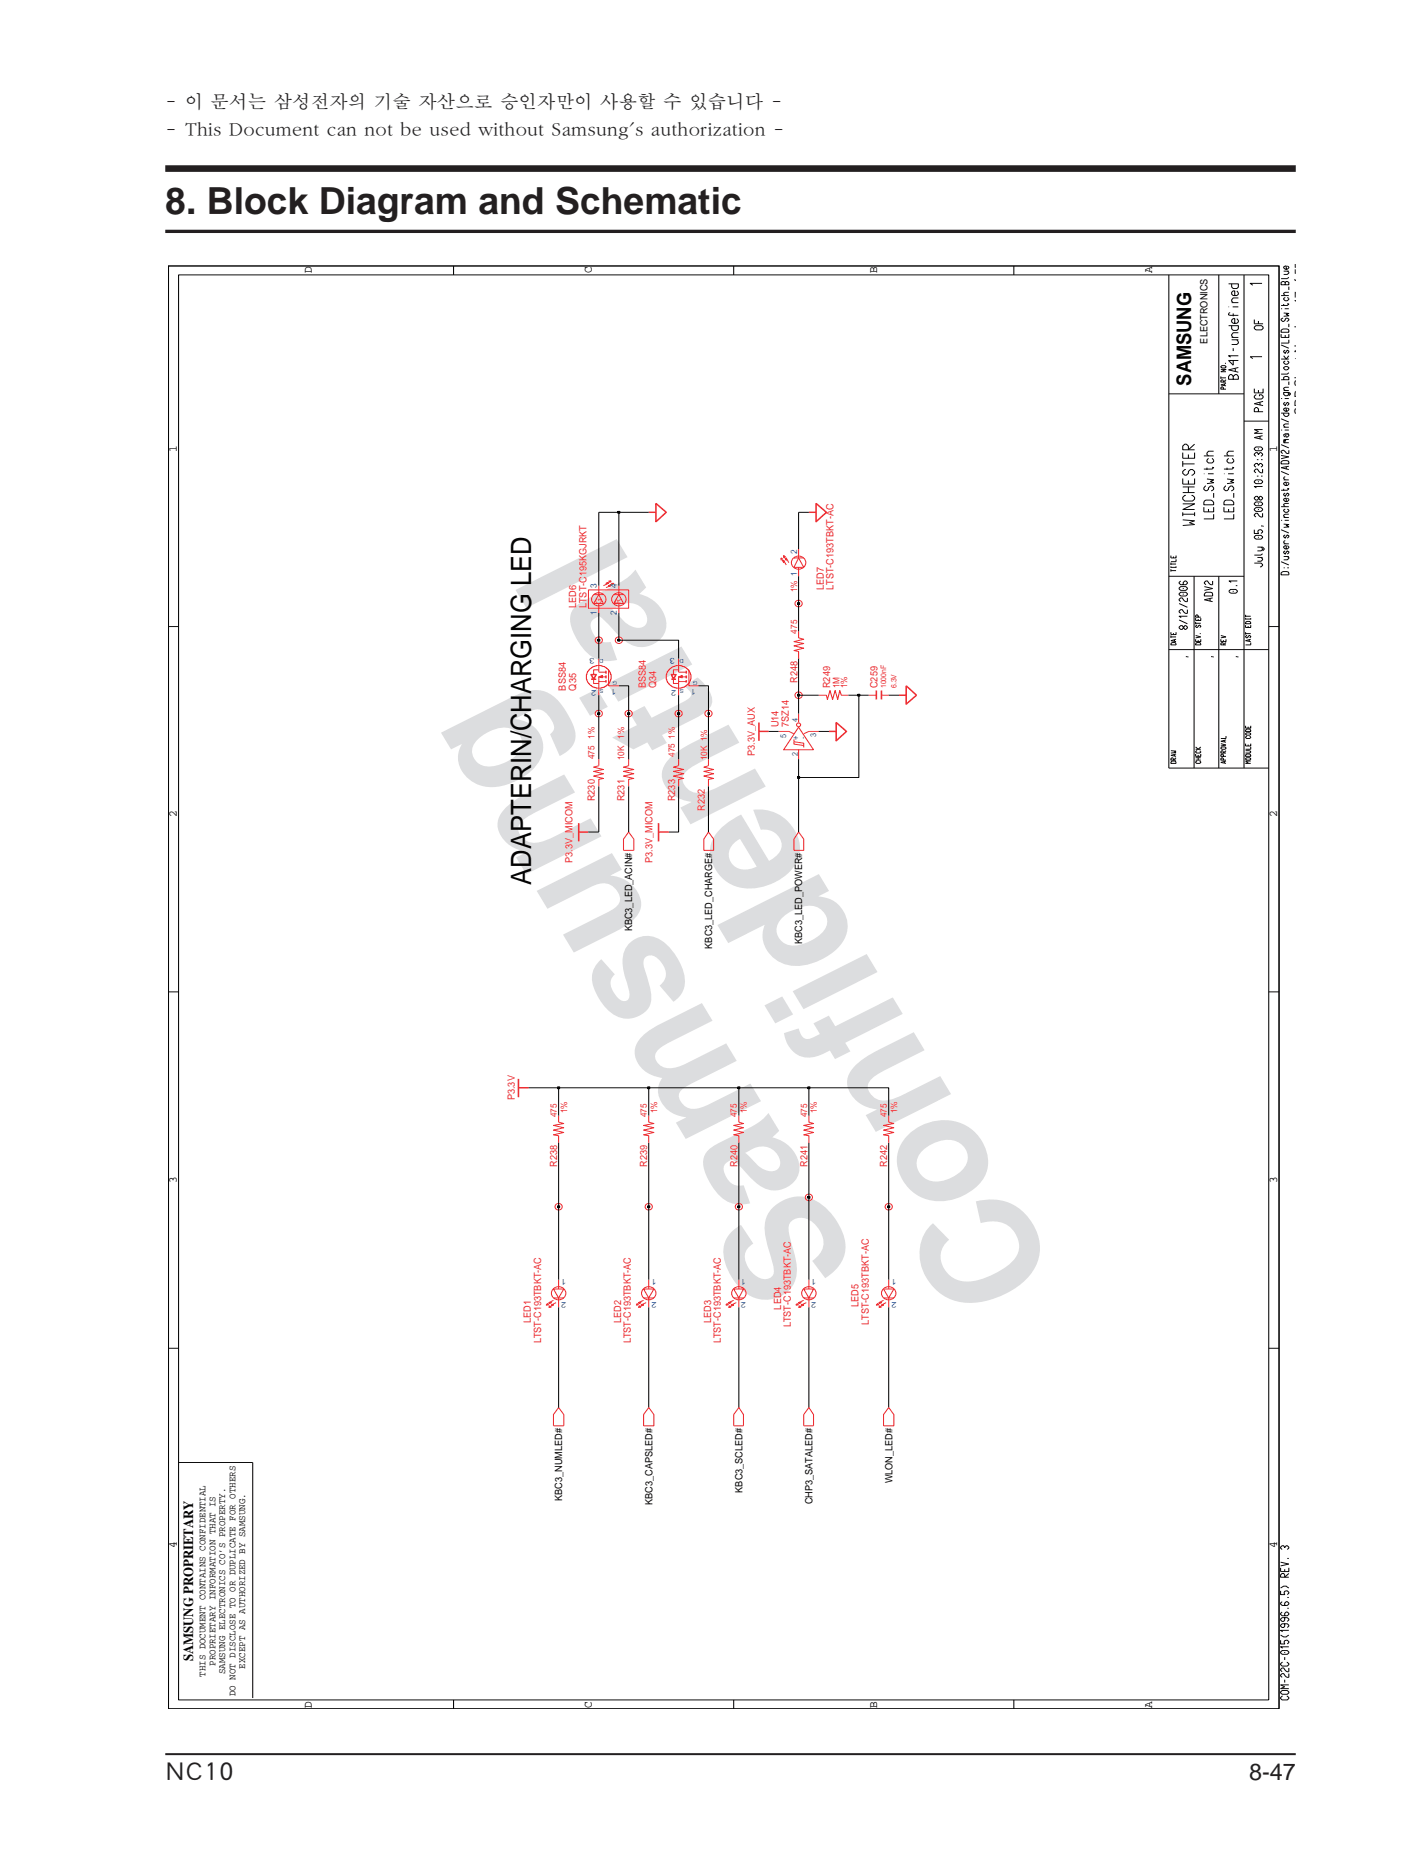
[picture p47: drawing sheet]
<svg xmlns="http://www.w3.org/2000/svg" width="216mm" height="280mm" viewBox="0 0 216 280" stroke-linecap="round" stroke-linejoin="round" font-family="sans-serif">
<defs><g id="words">
<g font-size="23.9" fill="#dcdddf">
<text x="130.2" y="191.6" transform="rotate(-121 130.2 191.6)">Samsung</text>
<text x="160.3" y="192.7" transform="rotate(-121 160.3 192.7)">Confidential</text>
</g>
<text font-size="5.6" fill="#231f20" x="25" y="32.3">8. Block Diagram and Schematic</text>
<text font-size="4.2" fill="#030303" x="80.4" y="133.8" transform="rotate(-90 80.4 133.8)">ADAPTERIN/CHARGING LED</text>
<g font-size="3.5" fill="#231f20">
<text x="25" y="269">NC10</text>
<text x="188.9" y="269.2">8-47</text>
</g>
<text font-size="3" fill="#030303" x="180.2" y="58.3" transform="rotate(-90 180.2 58.3)">SAMSUNG</text>
<g font-size="2.8" fill="#231f20">
<text x="25" y="16.3">- 이 문서는 삼성전자의 기술 자산으로 승인자만이 사용할 수 있습니다 -</text>
<text x="25" y="20.5">- This Document can not be used without Samsung's authorization -</text>
</g>
<text font-size="2.1" fill="#030303" x="29.2" y="251.3" transform="rotate(-90 29.2 251.3)">SAMSUNG PROPRIETARY</text>
<text font-size="1.9" fill="#231f20" x="197.2" y="62.7" transform="rotate(-90 197.2 62.7)">SRP Sheet Number: 47 of 55</text>
<g font-size="1.8" fill="#030303">
<text x="47.2" y="41.4" transform="rotate(-90 47.2 41.4)">D</text>
<text x="89.5" y="41.4" transform="rotate(-90 89.5 41.4)">C</text>
<text x="132.7" y="41.4" transform="rotate(-90 132.7 41.4)">B</text>
<text x="174.3" y="41.4" transform="rotate(-90 174.3 41.4)">A</text>
<text x="26.7" y="68.3" transform="rotate(-90 26.7 68.3)">1</text>
<text x="193.2" y="68.3" transform="rotate(-90 193.2 68.3)">1</text>
<text x="26.7" y="123.6" transform="rotate(-90 26.7 123.6)">2</text>
<text x="193.2" y="123.6" transform="rotate(-90 193.2 123.6)">2</text>
<text x="26.7" y="178.9" transform="rotate(-90 26.7 178.9)">3</text>
<text x="193.2" y="178.9" transform="rotate(-90 193.2 178.9)">3</text>
<text x="26.7" y="234.2" transform="rotate(-90 26.7 234.2)">4</text>
<text x="193.2" y="234.2" transform="rotate(-90 193.2 234.2)">4</text>
<text x="47.2" y="258.4" transform="rotate(-90 47.2 258.4)">D</text>
<text x="89.5" y="258.4" transform="rotate(-90 89.5 258.4)">C</text>
<text x="132.7" y="258.4" transform="rotate(-90 132.7 258.4)">B</text>
<text x="174.3" y="258.4" transform="rotate(-90 174.3 258.4)">A</text>
</g>
<g font-size="1.5" fill="#030303">
<text x="182.6" y="52" transform="rotate(-90 182.6 52)">ELECTRONICS</text>
<text x="95.6" y="140.9" transform="rotate(-90 95.6 140.9)">KBC3_LED_ACIN#</text>
<text x="107.7" y="143.5" transform="rotate(-90 107.7 143.5)">KBC3_LED_CHARGE#</text>
<text x="121.3" y="142.8" transform="rotate(-90 121.3 142.8)">KBC3_LED_POWER#</text>
<text x="85" y="227" transform="rotate(-90 85 227)">KBC3_NUMLED#</text>
<text x="98.7" y="227.6" transform="rotate(-90 98.7 227.6)">KBC3_CAPSLED#</text>
<text x="112.3" y="225.8" transform="rotate(-90 112.3 225.8)">KBC3_SCLED#</text>
<text x="122.9" y="227.6" transform="rotate(-90 122.9 227.6)">CHP3_SATALED#</text>
<text x="135" y="224.4" transform="rotate(-90 135 224.4)">WLON_LED#</text>
<text x="31.1" y="253.7" transform="rotate(-90 31.1 253.7)">THIS DOCUMENT CONTAINS CONFIDENTIAL</text>
<text x="32.6" y="252" transform="rotate(-90 32.6 252)">PROPRIETARY INFORMATION THAT IS</text>
<text x="34.1" y="253.2" transform="rotate(-90 34.1 253.2)">SAMSUNG ELECTRONICS CO’S PROPERTY.</text>
<text x="35.6" y="256.6" transform="rotate(-90 35.6 256.6)">DO NOT DISCLOSE TO OR DUPLICATE FOR OTHERS</text>
<text x="37.1" y="252.4" transform="rotate(-90 37.1 252.4)">EXCEPT AS AUTHORIZED BY SAMSUNG.</text>
</g>
<g font-size="1.5" fill="#ee292e">
<text x="124.6" y="89.2" transform="rotate(-90 124.6 89.2)">LED7</text>
<text x="126.1" y="89.2" transform="rotate(-90 126.1 89.2)">LTST-C193TBKT-AC</text>
<text x="87.1" y="92" transform="rotate(-90 87.1 92)">LED6</text>
<text x="88.7" y="92" transform="rotate(-90 88.7 92)">LTST-C195KGJRKT</text>
<text x="85.6" y="104.5" transform="rotate(-90 85.6 104.5)">BSS84</text>
<text x="87.2" y="104.5" transform="rotate(-90 87.2 104.5)">Q35</text>
<text x="97.7" y="104.1" transform="rotate(-90 97.7 104.1)">BSS84</text>
<text x="99.2" y="104.1" transform="rotate(-90 99.2 104.1)">Q34</text>
<text x="120.6" y="103.3" transform="rotate(-90 120.6 103.3)">R248</text>
<text x="125.6" y="104.1" transform="rotate(-90 125.6 104.1)">R249</text>
<text x="132.7" y="104.1" transform="rotate(-90 132.7 104.1)">C259</text>
<text x="117.8" y="110" transform="rotate(-90 117.8 110)">U14</text>
<text x="119.3" y="110" transform="rotate(-90 119.3 110)">7SZ14</text>
<text x="114.2" y="114.3" transform="rotate(-90 114.2 114.3)">P3.3V_AUX</text>
<text x="90" y="121.2" transform="rotate(-90 90 121.2)">R230</text>
<text x="94.5" y="121.2" transform="rotate(-90 94.5 121.2)">R231</text>
<text x="102.1" y="121.2" transform="rotate(-90 102.1 121.2)">R233</text>
<text x="106.6" y="122.6" transform="rotate(-90 106.6 122.6)">R232</text>
<text x="86.6" y="130.5" transform="rotate(-90 86.6 130.5)">P3.3V_MICOM</text>
<text x="98.7" y="130.5" transform="rotate(-90 98.7 130.5)">P3.3V_MICOM</text>
<text x="77.9" y="166.4" transform="rotate(-90 77.9 166.4)">P3.3V</text>
<text x="84.3" y="176.5" transform="rotate(-90 84.3 176.5)">R238</text>
<text x="97.9" y="176.5" transform="rotate(-90 97.9 176.5)">R239</text>
<text x="111.5" y="176.5" transform="rotate(-90 111.5 176.5)">R240</text>
<text x="122.1" y="176.5" transform="rotate(-90 122.1 176.5)">R241</text>
<text x="134.2" y="176.5" transform="rotate(-90 134.2 176.5)">R242</text>
<text x="129.8" y="197.7" transform="rotate(-90 129.8 197.7)">LED5</text>
<text x="80.3" y="200.2" transform="rotate(-90 80.3 200.2)">LED1</text>
<text x="81.9" y="203.2" transform="rotate(-90 81.9 203.2)">LTST-C193TBKT-AC</text>
<text x="93.9" y="200.2" transform="rotate(-90 93.9 200.2)">LED2</text>
<text x="95.4" y="203.2" transform="rotate(-90 95.4 203.2)">LTST-C193TBKT-AC</text>
<text x="107.6" y="200.2" transform="rotate(-90 107.6 200.2)">LED3</text>
<text x="109" y="203.2" transform="rotate(-90 109 203.2)">LTST-C193TBKT-AC</text>
<text x="118.2" y="198.1" transform="rotate(-90 118.2 198.1)">LED4</text>
<text x="119.6" y="200.8" transform="rotate(-90 119.6 200.8)">LTST-C193TBKT-AC</text>
<text x="131.4" y="200.4" transform="rotate(-90 131.4 200.4)">LTST-C193TBKT-AC</text>
</g>
<g font-size="1.4" fill="#2859a8">
<text x="120.6" y="83.7" transform="rotate(-90 120.6 83.7)">2</text>
<text x="90.3" y="88.9" transform="rotate(-90 90.3 88.9)">3</text>
<text x="93.3" y="88.9" transform="rotate(-90 93.3 88.9)">4</text>
<text x="90.3" y="93.1" transform="rotate(-90 90.3 93.1)">1</text>
<text x="93.3" y="93.1" transform="rotate(-90 93.3 93.1)">2</text>
</g>
<g font-size="1.4" fill="#ee292e">
<text x="120.6" y="89.6" transform="rotate(-90 120.6 89.6)">1% 1</text>
<text x="120.6" y="95.8" transform="rotate(-90 120.6 95.8)">475</text>
<text x="127" y="104.1" transform="rotate(-90 127 104.1)">1M</text>
<text x="128.1" y="104.1" transform="rotate(-90 128.1 104.1)">1%</text>
<text x="89.9" y="111.8" transform="rotate(-90 89.9 111.8)">1%</text>
<text x="94.4" y="111.8" transform="rotate(-90 94.4 111.8)">1%</text>
<text x="102.1" y="111.8" transform="rotate(-90 102.1 111.8)">1%</text>
<text x="89.9" y="114.8" transform="rotate(-90 89.9 114.8)">475</text>
<text x="94.4" y="115" transform="rotate(-90 94.4 115)">10K</text>
<text x="102.1" y="114.5" transform="rotate(-90 102.1 114.5)">475</text>
<text x="107" y="115" transform="rotate(-90 107 115)">10K 1%</text>
<text x="84.2" y="169" transform="rotate(-90 84.2 169)">475</text>
<text x="85.8" y="168.4" transform="rotate(-90 85.8 168.4)">1%</text>
<text x="97.8" y="169" transform="rotate(-90 97.8 169)">475</text>
<text x="99.4" y="168.4" transform="rotate(-90 99.4 168.4)">1%</text>
<text x="111.5" y="169" transform="rotate(-90 111.5 169)">475</text>
<text x="113" y="168.4" transform="rotate(-90 113 168.4)">1%</text>
<text x="122.1" y="169" transform="rotate(-90 122.1 169)">475</text>
<text x="123.5" y="168.4" transform="rotate(-90 123.5 168.4)">1%</text>
<text x="134.1" y="169" transform="rotate(-90 134.1 169)">475</text>
<text x="135.7" y="168.4" transform="rotate(-90 135.7 168.4)">1%</text>
</g>
<g font-size="1.2" fill="#ee292e">
<text x="91" y="91.3" transform="rotate(-90 91 91.3)">G</text>
<text x="93.9" y="91.3" transform="rotate(-90 93.9 91.3)">R</text>
</g>
<g font-size="1.2" fill="#2859a8">
<text x="89.9" y="99.6" transform="rotate(-180 89.9 99.6)">3</text>
<text x="102.1" y="99.6" transform="rotate(-180 102.1 99.6)">3</text>
<text x="90.2" y="104.4" transform="rotate(-180 90.2 104.4)">2</text>
<text x="93.2" y="104.3" transform="rotate(-180 93.2 104.3)">1</text>
<text x="102.3" y="104.4" transform="rotate(-180 102.3 104.4)">2</text>
<text x="105.3" y="104.3" transform="rotate(-180 105.3 104.3)">1</text>
<text x="118.9" y="111.6" transform="rotate(-90 118.9 111.6)">5</text>
<text x="120.7" y="109.1" transform="rotate(-90 120.7 109.1)">4</text>
<text x="120.7" y="111.9" transform="rotate(-90 120.7 111.9)">+</text>
<text x="121.9" y="111.8" transform="rotate(-90 121.9 111.8)">-</text>
<text x="123.4" y="111.5" transform="rotate(-90 123.4 111.5)">3</text>
<text x="120.7" y="114.4" transform="rotate(-90 120.7 114.4)">2</text>
<text x="85.7" y="193.5" transform="rotate(-180 85.7 193.5)">1</text>
<text x="85.7" y="197" transform="rotate(-180 85.7 197)">2</text>
<text x="99.3" y="193.5" transform="rotate(-180 99.3 193.5)">1</text>
<text x="99.3" y="197" transform="rotate(-180 99.3 197)">2</text>
<text x="112.8" y="193.5" transform="rotate(-180 112.8 193.5)">1</text>
<text x="112.8" y="197" transform="rotate(-180 112.8 197)">2</text>
<text x="123.4" y="193.5" transform="rotate(-180 123.4 193.5)">1</text>
<text x="123.4" y="197" transform="rotate(-180 123.4 197)">2</text>
<text x="135.6" y="193.5" transform="rotate(-180 135.6 193.5)">1</text>
<text x="135.6" y="197" transform="rotate(-180 135.6 197)">2</text>
</g>
<g font-size="1.1" fill="#ee292e">
<text x="134.1" y="104.1" transform="rotate(-90 134.1 104.1)">1000nF</text>
<text x="135.6" y="104.1" transform="rotate(-90 135.6 104.1)">6.3V</text>
</g>
<g font-size=".8" fill="#2859a8">
<text x="91.3" y="99.7" transform="rotate(-180 91.3 99.7)">D</text>
<text x="103.4" y="99.7" transform="rotate(-180 103.4 99.7)">D</text>
<text x="91.3" y="104.2" transform="rotate(-180 91.3 104.2)">S</text>
<text x="93.4" y="102.9" transform="rotate(-180 93.4 102.9)">G</text>
<text x="103.4" y="104.2" transform="rotate(-180 103.4 104.2)">S</text>
<text x="105.5" y="102.9" transform="rotate(-180 105.5 102.9)">G</text>
</g>
</g></defs>
<path d="M25 265.3h171" fill="none" stroke="#231f20" stroke-width=".3"/>
<path d="M25 25.5h171" fill="none" stroke="#231f20" stroke-width="1" stroke-linecap="butt"/>
<path d="M25 35h171" fill="none" stroke="#231f20" stroke-width=".5"/>
<path d="M25.1 39.9h170.8v220.9h-170.8z" fill="#fff"/>
<g fill="none" stroke="#ee292e" stroke-width=".15">
<path d="M89 89.2h6.1v2.8h-6.1zM89 92h.1M89.7 90.1a1.04 1.04 0 0 1 1.6-.2 1.04 1.04 0 0 1-.1 1.6 1.05 1.05 0 0 1-1.3-.1 1.05 1.05 0 0 1-.2-1.3zM89.8 89.9h1.5M90.6 89.9l.7 1.4h-1.5zM90.6 88.6v1.3M90.6 91.3v1.4M90.6 99.6v2.1h1.1M92.1 87.9h.3M92.4 88.2h.4l-.7 .4h.3l-.7 .3M92.4 87.9l-.7 .3h.4l-.8 .4M92.4 87.9l-.2 .3"/>
<path d="M92.7 90.1a1.04 1.04 0 0 1 1.6-.2 1.04 1.04 0 0 1 0 1.6 1.05 1.05 0 0 1-1.4-.1 1.05 1.05 0 0 1-.2-1.3zM92.8 89.9h1.5M92.8 88.2l-.2 .3M93.6 89.9l.7 1.4h-1.5zM93.6 88.6v1.3M93.6 91.3v1.4M118.1 84.4l.4 .7v-.3l.4 .7M118.1 84.4v.4M118.1 84.4l.4 .2M118.5 84.4v-.4l.4 .8v-.4l.4 .7M118.5 84l.3 .3M119.9 84.5a1.04 1.04 0 0 1 1.6-.2 1.04 1.04 0 0 1-.1 1.6 1.05 1.05 0 0 1-1.3 0 1.05 1.05 0 0 1-.2-1.4z"/>
<path d="M120.1 84.4h1.5M120.8 83v1.4M120.8 85.8v1.4M120.8 84.4l.8 1.4h-1.5zM89 101.4l.7-.6 .5-.1h.8l.4 .1 .7 .6 .3 .4v.9l-.4 .8-.6 .5-.4 .1h-.8l-.5-.1-.8-.8a1.52 1.52 0 0 1-.2-1.2zM89.8 102.7v.7h.8M90.6 101.3h-.8v.7M90.6 103.1h1.1M91.7 102.4h-1.1v2.8M92.1 101.3v2.4h1.5M95.1 114.8v1l-.8 .2 1.6 .4-1.6 .3 1.6 .3-1.6 .4 1.6 .4-.8 .1v1.1M102.6 114.8v1l-.7 .2 1.5 .4-1.5 .3 1.5 .3-1.5 .4 1.5 .4-.8 .1v1.1"/>
<path d="M107.2 114.8v1l-.7 .2 1.4 .4-1.4 .3 1.4 .3-1.4 .4 1.4 .4-.7 .1v1.1M117.8 110.6h1.5l.8 .4M118.5 113.4h.1M120.1 112.2v.4l1.5 .2M120.1 112.2l1.5 .2v.7M120.1 111.9v.3M120.8 107.9v1.4M120.8 113.4v1.4M120.8 110l2.3 3.4h-4.6zM123.8 105.2h1.2l.2 .6 .3-1.3 .4 1.3 .4-1.3 .4 1.3 .3-1.3 .3 .7h1M123.8 110.6h-1.4l-.8 .4M131.4 105.2h1.2"/>
<path d="M133.3 105.2h1.1M95.1 125.9l.8 1v1.7h-1.6v-1.7zM107.2 125.9l.7 1v1.7h-1.4v-1.7zM120.8 125.9l.8 1v1.7h-1.5v-1.7zM84.5 168.7v1l.8 .3-1.6 .2 1.6 .4-1.6 .4 1.6 .3-1.6 .4 .8 .1v1.1M98.1 168.7v1l.8 .3-1.6 .2 1.6 .4-1.6 .4 1.6 .3-1.6 .4 .8 .1v1.1M122.4 168.7v1l.7 .3-1.5 .2 1.5 .4-1.5 .4 1.5 .3-1.5 .4 .8 .1v1.1M134.4 168.7v1l.8 .3-1.6 .2 1.6 .4-1.6 .4 1.6 .3-1.6 .4 .8 .1v1.1M82.9 197.1l-.3 .3M83 197.8h.4M83.2 197.5l-.2 .3M83.6 195a1.04 1.04 0 0 1 1.6-.1 1.04 1.04 0 0 1-.1 1.5 1.05 1.05 0 0 1-1.3 0 1.05 1.05 0 0 1-.2-1.4z"/>
<path d="M83.7 195h1.6l-.8 1.3zM83.7 196.3h1.6M83.7 196.7l-.7 .4h.4l-.8 .3h.4M84.1 197.1l-.7 .3h.3l-.7 .4M84.5 193.6v1.4M84.5 196.3v1.5M96.4 197.1l-.1 .3M96.6 197.8h.4M96.8 197.5l-.2 .3M97.2 195a1.04 1.04 0 0 1 1.6-.1 1.04 1.04 0 0 1 0 1.5 1.05 1.05 0 0 1-1.4 0 1.05 1.05 0 0 1-.2-1.4zM97.3 196.7l-.7 .4h.4l-.7 .3h.3M97.3 195h1.6l-.8 1.3z"/>
<path d="M97.3 196.3h1.6M97.7 197.1l-.7 .3h.3l-.7 .4M98.1 193.6v1.4M98.1 196.3v1.5M110 197.1l-.2 .3M110.2 197.8h.4M110.4 197.5l-.2 .3M110.9 195a1.04 1.04 0 0 1 1.5-.1 1.04 1.04 0 0 1 0 1.5 1.05 1.05 0 0 1-1.3 0 1.05 1.05 0 0 1-.2-1.4zM111 195h1.5l-.7 1.3zM111 196.3h1.5M111 196.7l-.8 .4h.4l-.8 .3h.4M111.4 197.1l-.8 .3h.4l-.8 .4"/>
<path d="M111.8 193.6v1.4M111.8 196.3v1.5M120.6 197.1l-.2 .3M120.8 197.8h.4M121 197.5l-.2 .3M121.5 195a1.04 1.04 0 0 1 1.5-.1 1.04 1.04 0 0 1 0 1.5 1.05 1.05 0 0 1-1.4 0 1.05 1.05 0 0 1-.1-1.4zM121.6 195h1.5l-.7 1.3zM121.6 196.3h1.5M121.6 196.7l-.8 .4h.4l-.8 .3h.4M122 197.1l-.8 .3h.4l-.8 .4M122.4 193.6v1.4M122.4 196.3v1.5"/>
<path d="M132.8 197.1l-.2 .3M132.9 197.8h.4M133.1 197.5l-.2 .3M133.5 195a1.04 1.04 0 0 1 1.6-.1 1.04 1.04 0 0 1 0 1.5 1.05 1.05 0 0 1-1.4 0 1.05 1.05 0 0 1-.2-1.4zM133.6 195h1.6l-.8 1.3zM133.6 196.3h1.6M133.6 196.7l-.7 .4h.4l-.7 .3h.3M134 197.1l-.7 .3h.3l-.7 .4M134.4 193.6v1.4M134.4 196.3v1.5M98.1 212.9l.8 1.1v1.7h-1.6v-1.7zM122.4 212.9l.7 1.1v1.7h-1.5v-1.7z"/>
<circle cx="90.5" cy="96.8" r=".52"/>
<circle cx="93.6" cy="96.8" r=".52"/>
<circle cx="120.8" cy="91.3" r=".52"/>
<circle cx="90.5" cy="107.9" r=".52"/>
<circle cx="95.1" cy="107.9" r=".52"/>
<circle cx="102.6" cy="107.9" r=".52"/>
<circle cx="107.1" cy="107.9" r=".52"/>
<circle cx="120.8" cy="105.2" r=".52"/>
<circle cx="120.8" cy="109.6" r=".3"/>
<circle cx="111.7" cy="182.5" r=".52"/>
<circle cx="122.3" cy="181.1" r=".52"/>
<circle cx="134.4" cy="182.5" r=".52"/>
</g>
<g fill="none" stroke="#ee292e" stroke-width=".22">
<path d="M98.1 77.5h1.1M99.2 76.1l1.6 1.4-1.6 1.4zM122.4 77.5h1M123.4 76.1l1.6 1.4-1.6 1.4zM89.4 102h.8l-.4 .7zM89.4 102.7h.8M91.7 101.5v.4M91.7 102.2v.4M91.7 102.9v.3M114.8 110.6h1.5M114.8 109.3v2.8M125.4 110.6h1.1"/>
<path d="M126.5 109.3l1.5 1.3-1.5 1.5zM132.6 104.5v1.3M133.3 104.5v1.3M136 105.2h1.1M137.1 103.7l1.5 1.5-1.5 1.3zM99.6 125.9h1.6M99.6 124.5v2.8M78.4 164.5h1.6M78.4 163.2v2.8"/>
</g>
<path d="M90.6 102.4l.5-.2v.3z" fill="#ee292e"/>
<path d="M102.6 99.6v2.1h1.2M90.6 102.4l.5-.2v.3zM101.1 101.4l.7-.6 .5-.1h.7l.5 .1 .7 .6 .2 .4 .1 .9-.5 .8-.5 .5-.5 .1h-.7l-.5-.1-.8-.8a1.52 1.52 0 0 1-.2-1.2zM101.9 102.7v.7h.7M102.6 101.3h-.7v.7M102.6 103.1h1.2M103.8 102.4h-1.2v2.8M104.2 101.3v2.4h1.5" fill="none" stroke="#ee292e" stroke-width=".15"/>
<path d="M101.6 102h.7l-.4 .7zM101.6 102.7h.7M103.8 101.5v.4M103.8 102.2v.4M103.8 102.9v.3" fill="none" stroke="#ee292e" stroke-width=".22"/>
<path d="M102.6 102.4l.6-.2v.3z" fill="#ee292e"/>
<g fill="none" stroke="#ee292e" stroke-width=".15">
<path d="M120.8 95.5v1l.8 .2-1.5 .4 1.5 .2-1.5 .4 1.5 .4-1.5 .3 .7 .2v1h.1M90.6 114.8v1l-.8 .2 1.5 .4-1.5 .3 1.5 .3-1.5 .4 1.5 .4-.7 .1v1.1M102.6 102.4l.6-.2v.3zM111.8 168.7v1l.7 .3-1.5 .2 1.5 .4-1.5 .4 1.5 .3-1.5 .4 .8 .1v1.1M84.5 212.9l.8 1.1v1.7h-1.6v-1.7zM111.8 212.9l.7 1.1v1.7h-1.5v-1.7zM134.4 212.9l.8 1.1v1.7h-1.6v-1.7z"/>
<circle cx="84.5" cy="182.5" r=".52"/>
<circle cx="98.1" cy="182.5" r=".52"/>
</g>
<path d="M87.5 125.9h1.5M87.5 124.5v2.8" fill="none" stroke="#ee292e" stroke-width=".22"/>
<path d="M134.4 105.2h1.6M134.4 182.5v11.1M134.4 197.8v15.1" fill="none" stroke="#030303" stroke-width=".15"/>
<path d="M134.3 182.4h.3v.3h-.3z" fill-rule="evenodd" fill="#030303"/>
<path d="M131.4 105.2h-1.5v12.4h-9.1M122.4 164.5h12v4.2M134.4 172.9v9.6M134.3 182.4h.3v.3h-.3z" fill="none" stroke="#030303" stroke-width=".15"/>
<path d="M129.8 105h.3v.3h-.3z" fill-rule="evenodd" fill="#030303"/>
<path d="M120.8 105.2h3M123.8 110.6h1.6M128.3 105.2h1.6M129.8 105h.3v.3h-.3zM122.4 181.1v12.5M122.4 197.8v15.1" fill="none" stroke="#030303" stroke-width=".15"/>
<path d="M122.2 181h.3v.3h-.3z" fill-rule="evenodd" fill="#030303"/>
<path d="M122.4 164.5v4.2M122.4 172.9v8.2M122.2 181h.3v.3h-.3z" fill="none" stroke="#030303" stroke-width=".15"/>
<path d="M122.2 164.4h.3v.3h-.3z" fill-rule="evenodd" fill="#030303"/>
<path d="M120.8 77.5h1.6M120.8 117.6v8.3M111.8 164.5h10.6M122.2 164.4h.3v.3h-.3z" fill="none" stroke="#030303" stroke-width=".15"/>
<path d="M120.6 117.5h.3v.3h-.3z" fill-rule="evenodd" fill="#030303"/>
<path d="M120.6 117.5h.3v.3h-.3zM120.8 105.2v2.7M120.8 114.8v2.8" fill="none" stroke="#030303" stroke-width=".15"/>
<path d="M120.6 105h.3v.3h-.3z" fill-rule="evenodd" fill="#030303"/>
<path d="M120.8 91.3v4.2M120.8 99.6v5.6M120.6 105h.3v.3h-.3z" fill="none" stroke="#030303" stroke-width=".15"/>
<path d="M120.6 91.2h.3v.2h-.3z" fill-rule="evenodd" fill="#030303"/>
<path d="M120.8 77.5v5.5M120.6 91.2h.3v.2h-.3zM120.8 87.2v4.1M116.3 110.6h1.5M111.8 182.5v11.1M111.8 197.8v15.1" fill="none" stroke="#030303" stroke-width=".15"/>
<path d="M111.6 182.4h.3v.3h-.3z" fill-rule="evenodd" fill="#030303"/>
<path d="M111.8 164.5v4.2M111.8 172.9v9.6M111.6 182.4h.3v.3h-.3z" fill="none" stroke="#030303" stroke-width=".15"/>
<path d="M111.6 164.4h.3v.3h-.3z" fill-rule="evenodd" fill="#030303"/>
<path d="M107.2 107.9v6.9M107.2 119v6.9M98.1 164.5h13.7M111.6 164.4h.3v.3h-.3z" fill="none" stroke="#030303" stroke-width=".15"/>
<path d="M107.1 107.8h.2v.3h-.2z" fill-rule="evenodd" fill="#030303"/>
<path d="M102.6 119v6.9h-1.4M102.6 107.9v6.9M105.7 103.7h1.5v4.2M107.1 107.8h.2v.3h-.2z" fill="none" stroke="#030303" stroke-width=".15"/>
<path d="M102.5 107.8h.3v.3h-.3z" fill-rule="evenodd" fill="#030303"/>
<path d="M93.6 96.8h9v2.8M102.5 107.8h.3v.3h-.3zM102.6 105.2v2.7M98.1 182.5v11.1M98.1 197.8v15.1" fill="none" stroke="#030303" stroke-width=".15"/>
<path d="M98 182.4h.3v.3h-.3z" fill-rule="evenodd" fill="#030303"/>
<path d="M98.1 164.5v4.2M98.1 172.9v9.6M98 182.4h.3v.3h-.3z" fill="none" stroke="#030303" stroke-width=".15"/>
<path d="M98 164.4h.3v.3h-.3z" fill-rule="evenodd" fill="#030303"/>
<path d="M93.6 77.5h4.5M95.1 107.9v6.9M95.1 119v6.9M84.5 164.5h13.6M98 164.4h.3v.3h-.3z" fill="none" stroke="#030303" stroke-width=".15"/>
<path d="M94.9 107.8h.3v.3h-.3z" fill-rule="evenodd" fill="#030303"/>
<path d="M93.6 103.7h1.5v4.2M94.9 107.8h.3v.3h-.3z" fill="none" stroke="#030303" stroke-width=".15"/>
<path d="M93.5 96.7h.3v.3h-.3z" fill-rule="evenodd" fill="#030303"/>
<path d="M93.6 77.5v11.1M93.5 96.7h.3v.3h-.3zM93.6 92.7v4.1" fill="none" stroke="#030303" stroke-width=".15"/>
<path d="M93.5 77.4h.3v.2h-.3z" fill-rule="evenodd" fill="#030303"/>
<path d="M90.6 77.5h3M93.5 77.4h.3v.2h-.3zM90.6 119v6.9h-1.6M90.6 107.9v6.9" fill="none" stroke="#030303" stroke-width=".15"/>
<path d="M90.4 107.8h.3v.3h-.3z" fill-rule="evenodd" fill="#030303"/>
<path d="M90.6 96.8v2.8M90.4 107.8h.3v.3h-.3zM90.6 105.2v2.7" fill="none" stroke="#030303" stroke-width=".15"/>
<path d="M90.4 96.7h.3v.3h-.3z" fill-rule="evenodd" fill="#030303"/>
<path d="M90.6 77.5v11.1M90.4 96.7h.3v.3h-.3zM90.6 92.7v4.1M84.5 182.5v11.1M84.5 197.8v15.1" fill="none" stroke="#030303" stroke-width=".15"/>
<path d="M84.3 182.4h.4v.3h-.4z" fill-rule="evenodd" fill="#030303"/>
<path d="M84.5 164.5v4.2M84.5 172.9v9.6M84.3 182.4h.4v.3h-.4z" fill="none" stroke="#030303" stroke-width=".15"/>
<path d="M84.3 164.4h.4v.3h-.4z" fill-rule="evenodd" fill="#030303"/>
<g fill="none" stroke="#030303" stroke-width=".15">
<path d="M27 41.6h164.9v215.5h-164.9zM68.6 40.2v1.4M111 40.2v1.4M153.4 40.2v1.4M176.8 41.6v74.6h15.1M176.8 59.6h11.4M184.4 41.6v18M184.7 55.9h.7l-.7 .3h.7M184.7 56.9v.4M184.7 57.2h.7M184.7 55.5l.1-.2h.5l.1 .2-.1 .2h-.5zM185.1 58.9v-.2l-.2-.2-.2 .2v.2h.7"/>
<path d="M185.2 58.1v.2M185.3 55h.1M185.4 57.4l-.3 .4v-.2l-.2-.2-.2 .2v.2h.7M185.4 58l-.7 .2 .7 .2M185.8 46.4h.1M185.8 49.3h1.5v.5l-.2 .2h-.6l-.2-.2v-.5M185.8 42.9h1.5v.5l-.2 .2h-.6l-.2-.2v-.5M186.1 47.3l-.3 .1v.2l1.5 .1M186.3 51h1M186.3 51.4h1M186.3 45.8h1M186.5 46.4h.8"/>
<path d="M186.5 56.9l.3-.2h.3l.2 .2v.5h-1.5v-.5l.3-.2h.2l.2 .2v.5M186.5 47.4v.4M186.5 52.7v.4M186.8 55.7v.5M187.1 48.2l.2 .3v.2l-.2 .2h-.6l-.2-.2v-.3l.2-.2h.3v.7M187.1 51.4l.2 .3v.2l-.2 .2h-.8M187.1 44l.2 .3v.2l-.2 .2h-.6l-.2-.2v-.3l.2-.2h.3v.7M187.3 53.8h-1.5l.3 .2M187.3 45.1h-.8l-.2 .3v.2l.2 .2M187.3 55.6l-1.5 .4 1.5 .3M187.3 54.5h-1.5l.7 .7v-.7M187.3 50.3h-.8l-.2 .3v.2l.2 .2"/>
<path d="M188.2 41.6v74.6M189.7 58.8v.6h1.4v-.6M189.7 48.3v.7h1.4M189.7 49.5l.3-.2h.8l.3 .2v.2l-.3 .2h-.8l-.3-.2zM190 59.7l-.3 .2v.2l.3 .3h.8l.3-.3v-.2l-.3-.2h-.3v.2M190.4 48.6v.4M190.4 59v.4M190.9 42.9h-1.8l.4 .2M190.9 54h-1.8l.4 .2M193.8 50.5v.5h1.1v-.5M193.8 57.4h1.1v-.3l-.2-.2h-.3l-.2 .2v.3M193.8 50l.3-.2h.5h.3v.5h-1.1z"/>
<path d="M193.8 54.3h1.1M193.8 52.2l1.1 .5M193.8 44.7h1.1M193.8 46.7h.1M194.1 48.1l-.3 .2v.1l.2 .2h.2l.4-.5 .3 .2v.1l-.3 .2M194.2 55.6l.2-.1h.3l.2 .1v.1l-.2 .3h-.3l-.2-.3zM194.2 53.8l.4 .5 .3-.5M194.2 47.3l.7 .1-.3 .2 .3 .2h-.7M194.2 46v.3M194.2 41h.7M194.2 59.1h.7M194.3 46.7h.6"/>
<path d="M194.4 53l-.2 .1v.1l.2 .3 .3-.5 .2 .1v.1l-.2 .3M194.4 54.6l-.2 .1v.2l.2 .2h.3l.2-.2v-.2l-.2-.1M194.4 45l-.2 .1v.2l.2 .2h.3l.2-.2v-.2l-.2-.1M194.4 42.7l.2-.1 .3 .1v.4h-1.1v-.4l.2-.1 .4 .1v.4M194.4 50.7v.3M194.7 45.9l.2 .1-.2 .2h-.9M194.7 59.4l.2 .1v.1l-.2 .3h-.3l-.2-.3v-.2h.7l.3 .1v.1l-.3 .3M194.7 41l.2 .2v.1l-.2 .2h-.5M194.7 40.2l.2 .2v.1l-.2 .2h-.3l-.2-.2v-.1l.4-.2v.5M194.9 56.4l-.2 .2h-.9M194.9 41.9l-.2 .3h-.9M194.9 58.6h-.5l-.2 .1v.2l.2 .2"/>
<path d="M194.9 44.2h-.5l-.2 .2v.1l.2 .2M194.9 43.4v.5M194.9 49v.5M194.9 51.4v.5h-1.1M194.9 57.7v.5M178.9 78.6l1.8 .2-.8 .3 .8 .2-1.8 .2M178.9 73.7h1.8M178.9 76.2h1.8l-1.8 .9h1.8M178.9 72.4v.8h1.8v-.8M178.9 68.5v.8h1.8v-.8M178.9 69.7v.9M178.9 77.5v.6"/>
<path d="M178.9 77.8h1.8M178.9 74.5h1.8M178.9 70.2h1.8M179.4 74.9h-.2l-.3 .3v.3l.3 .3h1.2l.3-.3v-.3l-.3-.3h-.2M179.4 71h-.2l-.3 .3v.3l.3 .3h.2l.4-.3v-.3l.3-.3h.3l.3 .3v.3l-.3 .3h-.2M179.8 68.8v.5M179.8 72.7v.5M179.8 73.7v.8M180.7 67.2l-.9 .8v-.5l-.4-.3h-.2l-.3 .3v.5h1.8M180.7 77.5v.6M182.1 76.7v.7h1.5v-.7M182.1 69h1.5"/>
<path d="M182.1 71.7h.1M182.2 75.8l.2-.1h.8l.4 .3v.4h-1.5zM182.4 73.5l-.3 .3v.2l.2 .2h.3l.2-.2v-.2l.3-.3h.2l.3 .3v.2l-.4 .2M182.6 72.4l1 .2-.5 .2 .5 .2-1 .2M182.6 70.7v.4M182.7 71.7h.9M182.8 69.3l-.2 .3v.2l.2 .2h.5l.3-.2v-.2l-.3-.3M182.8 77v.4M183.3 70.7h.3l-.3 .3h-1.2M183.6 77.8v.7h-1.5M183.6 74.6v.7M183.6 68.3h-.8l-.2 .2v.3l.2 .2"/>
<path d="M185.1 76.7v.7h1.5v-.7M185.1 69h1.5M185.1 71.7h.1M185.2 75.8l.2-.1h.8l.4 .3v.4h-1.5zM185.4 73.5l-.3 .3v.2l.3 .2h.2l.2-.2v-.2l.3-.3h.3l.2 .3v.2l-.4 .2M185.6 72.4l1 .2-.5 .2 .5 .2-1 .2M185.6 70.7v.4M185.8 71.7h.8M185.8 77v.4M185.8 69.3l-.2 .3v.2l.2 .2h.6l.2-.2v-.2l-.2-.3M186.4 70.7h.2l-.2 .3h-1.3M186.6 68.3h-.8l-.2 .2v.3l.2 .2"/>
<path d="M186.6 77.8v.7h-1.5M186.6 74.6v.7M188.2 63.7h3.7M189.7 77l.3-.2h.7l.3 .2v.1l-.3 .3h-.7l-.3-.3zM189.7 76.1l.3-.2h.7l.3 .2v.2l-.3 .2h-.7l-.3-.2zM189.7 72.8l.3-.2h.7l.3 .2v.1l-.3 .3h-.7l-.3-.3zM189.7 67.8l.3-.2h.7l.3 .2v.2l-.3 .2h-.7l-.3-.2zM189.7 75.3l.3-.2h.2l.4 .6 .4-.3v-.1l-.3-.2h-.1l-.4 .6h-.2l-.3-.3zM190 70.7l-.3-.2v-.2l.3-.2h.2l.2 .3 .2-.3h.1l.3 .2v.2l-.3 .2M190 69l-.3-.2v-.1l.3-.2h.2l.2 .3 .2-.3h.1l.3 .2v.1l-.3 .2M190.1 72h.3M190.1 69.5h.3"/>
<path d="M190.3 77.1h.1M190.3 76.2h.1M190.3 72.9h.1M190.3 67.9h.1M190.4 62.3v-.4l-.3-.3-.4 .3v.4h1.4M190.6 60.9v.4M190.6 66v.4M190.7 79.6h.4M190.7 72h.3M190.7 69.5h.3M191 73.6h-1.3l.3 .2M191 77.6v.6l-.4-.1-.4-.5h-.2l-.3 .3v.1l.3 .2"/>
<path d="M191 71v.5h-.4l-.4-.5h-.2l-.3 .2v.1l.3 .2M191 65.9l-1.3 .3 1.3 .3M191 65h-1.3l.7 .3-.7 .3h1.3M191.1 60.7l-1.4 .4 1.4 .3M193.8 68.9l1.1 .2-1.1 .3M193.8 62.5h1.1v.3l-.2 .2h-.3l-.2-.2v-.3M193.8 69.9l.3-.2h.5h.3v.5h-1.1zM193.8 76.6h1.1M193.8 71.3l1.1 .5M193.8 67.3l1.1 .5M193.8 63.3l1.1 .5M193.8 78.7h.1"/>
<path d="M193.8 65.1h.1M193.8 60.3h.1M194.2 79.3h.7l-.3 .2 .3 .2-.7 .1M194.2 78.3h.7M194.2 73.9v.3M194.2 67h.7M194.2 64.6h.7M194.2 72.6h.7M194.3 78.7h.6M194.3 60.3h.6M194.3 65.1h.6M194.4 74.6l-.2 .1v.2l.2 .2 .3-.5 .2 .1v.2l-.2 .2"/>
<path d="M194.4 60.9l-.2 .1v.1l.2 .3 .3-.5 .2 .1v.1l-.2 .3M194.4 72.1l-.2 .1v.2l.2 .2M194.4 77l-.2 .1v.2l.2 .2h.3l.2-.2v-.2l-.2-.1M194.6 70.6v.4M194.6 65.6l-.1 .2 .1 .3 .3-.2v-.1l-.2-.2M194.7 73.9h.2l-.2 .3h-.9M194.7 61.7l.2 .2v.1l-.2 .2h-.3l-.2-.2v-.1l.4-.2v.5M194.7 75.4l.2 .1v.2l-.2 .2h-.3l-.2-.2v-.2l.4-.1v.5M194.7 72.9l.2 .2v.1l-.2 .2h-.3l-.2-.2v-.1l.4-.2v.5M194.9 76.1h-.5l-.2 .2v.1l.2 .2M194.9 65.6h-.5l-.2 .2v.1l.2 .2M194.9 68.1v.5l-.3-.1-.4-.4-.4 .2v.1l.2 .2"/>
<path d="M194.9 70.5l-1.1 .2 1.1 .3M194.9 77.8h-.5l-.2 .1v.2l.2 .2M194.9 66.5h-.7l.3 .2-.3 .1v.1l.2 .1M194.9 64.1h-.5l-.2 .2v.1l.2 .2M25.5 94.8h1.5M176.8 98.3h15.1M176.8 87.2h11.4M177.1 84v.4h.8v-.4M177.1 95.6v.4h.8v-.4M177.1 85.1v.4M177.1 85.7v.2M177.1 86.1v.4"/>
<path d="M177.1 96.1v.4M177.1 86.3h.8M177.1 85.8h.8M177.1 85.3h.8M177.1 96.3h.8M177.2 97.3l.5-.1 .2 .4h-.8zM177.5 84.2v.2M177.5 95.8v.2M177.7 96.8v.2M177.9 84.6v.4h-.8M177.9 85.7v.2M177.9 96.7l-.8 .2 .8 .2"/>
<path d="M178.4 89.8l.2-.2h.8l.2 .2v.1l-.2 .3h-.8l-.2-.3zM178.4 88.9l.2-.2h.8l.2 .2v.2l-.2 .2h-.8l-.2-.2zM178.4 94.9l.2-.3h.2l.4 .6 .4-.2v-.1l-.2-.3h-.2l-.4 .6h-.2l-.2-.2zM178.4 93.8l1.2 .6M178.4 91.3l1.2 .6M178.6 87.9l-.2 .2v.1l.2 .3h.8l.2-.3v-.1l-.4-.2-.2 .2v.4M178.9 89.9h.2M178.9 89h.2M179.4 99.3l.4 .1M179.6 93.2h-1.2l.3 .2M179.6 92.2v.6l-.4-.1-.4-.5h-.2l-.2 .2v.2l.2 .2M179.6 90.4v.6l-.4-.1-.4-.5h-.2l-.2 .3v.1l.2 .2"/>
<path d="M180.6 87.2v29M180.8 96.7v.4h.8v-.4M180.8 93.5v.4h.8v-.4M180.8 94.1v.3M180.8 96.1l.8 .2-.8 .2M180.8 94.3h.8M180.9 97.3l.6-.1 .1 .4h-.8zM181.1 94.6l-.3 .2 .3 .1 .4-.3 .1 .1-.1 .2M181.2 93.4v-.3l-.1-.1-.3 .1v.3h.8M181.2 93.6v.3M181.2 96.8v.3M181.5 95.8h.1"/>
<path d="M182.2 88.7l1.2 .3-1.2 .3M182.3 89.7h1l.1 .5h-1.2v-.3zM183 90.5v.4M183.2 99.3l.4 .1M183.4 87.9v.6l-.4-.1-.4-.5h-.2l-.2 .2v.1l.2 .3M183.4 90.4l-1.2 .3 1.2 .3M184.4 87.2v29M184.7 96.7v.4h.7v-.4M184.7 96.1l.7 .2-.7 .2M185.1 96.8v.3M185.4 97.2l-.3 .4v-.3l-.2-.1-.2 .1v.3h.7M185.9 89.4l.2-.2h.8l.3 .2v.1l-.3 .2h-.8l-.2-.2z"/>
<path d="M186.5 89.4h.1M186.9 88.6h.3M186.9 99.3l.4 .1M187.2 87.9h-1.3l.3 .2M188.4 94.6v.3h.8v-.3M188.4 93v.4M188.4 93.5v.2M188.4 95.6v.4M188.4 95.8h.8M188.4 93.6h.8M188.4 93.2h.8M188.5 94.1l.5-.1 .2 .4h-.8z"/>
<path d="M188.6 96.1l-.2 .2 .2 .2 .4-.4 .2 .2-.2 .2M188.8 94.7v.2M189 96.8v.2M189.2 93.5v.2M189.2 97.2v.4h-.8M189.2 96.7l-.8 .2 .8 .2M189.7 81.2l.3-.2h.7l.3 .2v.1l-.3 .3h-.7l-.3-.3zM189.7 80.1v.6h.7l-.1-.4 .3-.2 .4 .2v.2l-.3 .2M189.7 85.2h1l.3 .2v.1l-.4 .2M190.2 82.8h.8l.2 .2v.1l-.2 .2M190.2 84.3h.8M190.3 81.3h.1"/>
<path d="M190.7 82.8l.3 .2v.1l-.3 .2h-.5M190.7 84.3l.3 .2v.2l-.3 .2h-.5M191 83.8l-.3 .2h-1M191.9 94.8h1.6M193.8 86.7l.3-.2h.5h.3v.5h-1.1zM193.8 85l1.1 .5M193.8 80.1l1.1 .5M194.2 85.9h.1M194.2 84.2h.7M194.2 82.3h.7M194.4 83.3l-.2 .2v.1l.2 .2 .3-.5 .2 .2v.1l-.2 .2M194.4 80.9l-.2 .2v.1l.2 .2 .3-.5 .2 .2v.1l-.2 .2"/>
<path d="M194.4 81.8l-.2 .1v.2l.2 .2M194.7 84.2l.2 .1v.2l-.2 .2h-.5M194.7 82.5l.2 .2v.1l-.2 .2h-.3l-.2-.2v-.1l.4-.2v.5M194.7 85.9h.2M177.1 113.6h.8l-.3 .2h.3l-.8 .1M177.2 115.2l.5-.1 .2 .4h-.8zM177.7 114.1v.2M177.9 114.6l-.4 .4v-.2l-.2-.2-.2 .2v.2h.8M177.9 114.1l-.8 .2 .8 .1M180.8 114.1v.3h.8v-.3M180.8 113.3h.8M180.8 115h.8"/>
<path d="M180.8 113l.4 .3 .4-.3M180.8 114.6h.8M181.1 113.6l-.3 .1 .2 .2h.5l.1-.1-.1-.2M181.1 115.1l-.3 .2 .2 .2h.5l.1-.2-.1-.2M181.2 114.2v.2M181.2 114.6v.4M184.7 112.5l.7 .2-.7 .1M184.7 113.1l.1-.1h.5l.1 .2-.1 .1h-.5zM185.1 115v-.2l-.2-.2-.2 .2v.2h.7M185.1 114.4v-.2l-.2-.1-.2 .1v.2h.7M185.2 112v.2M185.2 115.2v.2"/>
<path d="M185.4 113.6l-.3 .3v-.2l-.2-.1-.2 .1v.2h.7M185.4 115.1l-.7 .2 .7 .2M185.4 111.9l-.7 .2 .7 .2M185.4 111.4v.3h-.7M188.4 114.8l.2-.2h.4l.2 .2-.2 .2h-.4zM188.4 111l.2-.1h.4l.2 .2-.2 .1h-.4zM188.4 112.5v.3h.8v-.3M188.4 109.8v.3h.8v-.3M188.4 113.6h.6l.2 .1-.2 .2h-.6M188.5 114.1h.5l.2 .3h-.8zM188.5 110.4l.5-.1 .2 .3h-.8zM188.6 111.4l-.2 .1 .2 .2h.4l.2-.1-.2-.2"/>
<path d="M188.8 109.9v.2M188.8 112.6v.2M189.2 115.1h-.8l.4 .2-.4 .2h.8M189.2 113v.3h-.8M25.5 150h1.5M191.9 150h1.6M80 164.5h4.5M84.3 164.4h.4v.3h-.4zM25.5 204h1.5M191.9 204h1.6M27 221.2h11.2v35.7M193.7 237.2v.5h1.2v-.5"/>
<path d="M193.7 236.3l1.2 .3-1.2 .3M193.9 234.4l-.2-.2v-.2l.2-.2h.3l.1 .3 .3-.3h.1l.2 .2v.2l-.2 .2M194.3 237.4v.3M194.7 235.7h.2M194.9 238l-.6 .6v-.4l-.1-.2h-.3l-.2 .2v.4h1.2M68.6 257.1v1.4M111 257.1v1.4M153.4 257.1v1.4M193.7 248.1v.6h.6l-.1-.4 .4-.2 .3 .2v.2l-.2 .2M193.7 240.6v.6h.6l-.1-.3 .4-.3 .3 .3v.1l-.2 .2M193.7 240.2a.8 .8 0 0 1 1.2 0M193.7 255.9l.2-.2h.8l.2 .2v.2l-.2 .2h-.8l-.2-.2z"/>
<path d="M193.7 249.9l.2-.2h.8l.2 .2v.1l-.2 .2h-.8l-.2-.2zM193.7 247.3a.8 .8 0 0 0 1.2 0M193.9 243.8l-.2 .3v.1l.2 .2h.8l.2-.2v-.1l-.3-.3-.3 .3v.3M193.9 242.3l-.2 .2v.1l.2 .3h.8l.2-.3v-.1l-.3-.2-.3 .2v.4M194 256.6l-.3 .2v.1l.2 .2h.8l.2-.2v-.1l-.3-.2M194 251.5l-.3 .2v.1l.2 .2h.8l.2-.2v-.1l-.3-.2M194.2 250h.2M194.3 250.7v.4M194.3 254.1v.4M194.3 245.6v.4l-.1 .2h-.3l-.2-.2v-.2l.2-.2h.8l.2 .2v.2l-.2 .2M194.3 244.7v.4l-.1 .2h-.3l-.2-.2v-.2l.2-.2h.8l.2 .2v.2l-.2 .2M194.7 243.3h.2"/>
<path d="M194.7 241.6h.2M194.9 249.1h-1.2l.3 .2M194.9 246.6h-1.2l.3 .2M194.9 253.2v.5h-.3l-.4-.5h-.3l-.2 .2v.1l.2 .2M194.9 252.3v.6l-.3-.1-.4-.5h-.3l-.2 .2v.2l.2 .2M194.9 254.9h-1.2l.6 .3-.6 .2h1.2"/>
</g>
<path d="M25.5 40.2h168v218.3h-168z" fill="none" stroke="#030303" stroke-width=".22"/>
<use href="#words"/>
</svg>
